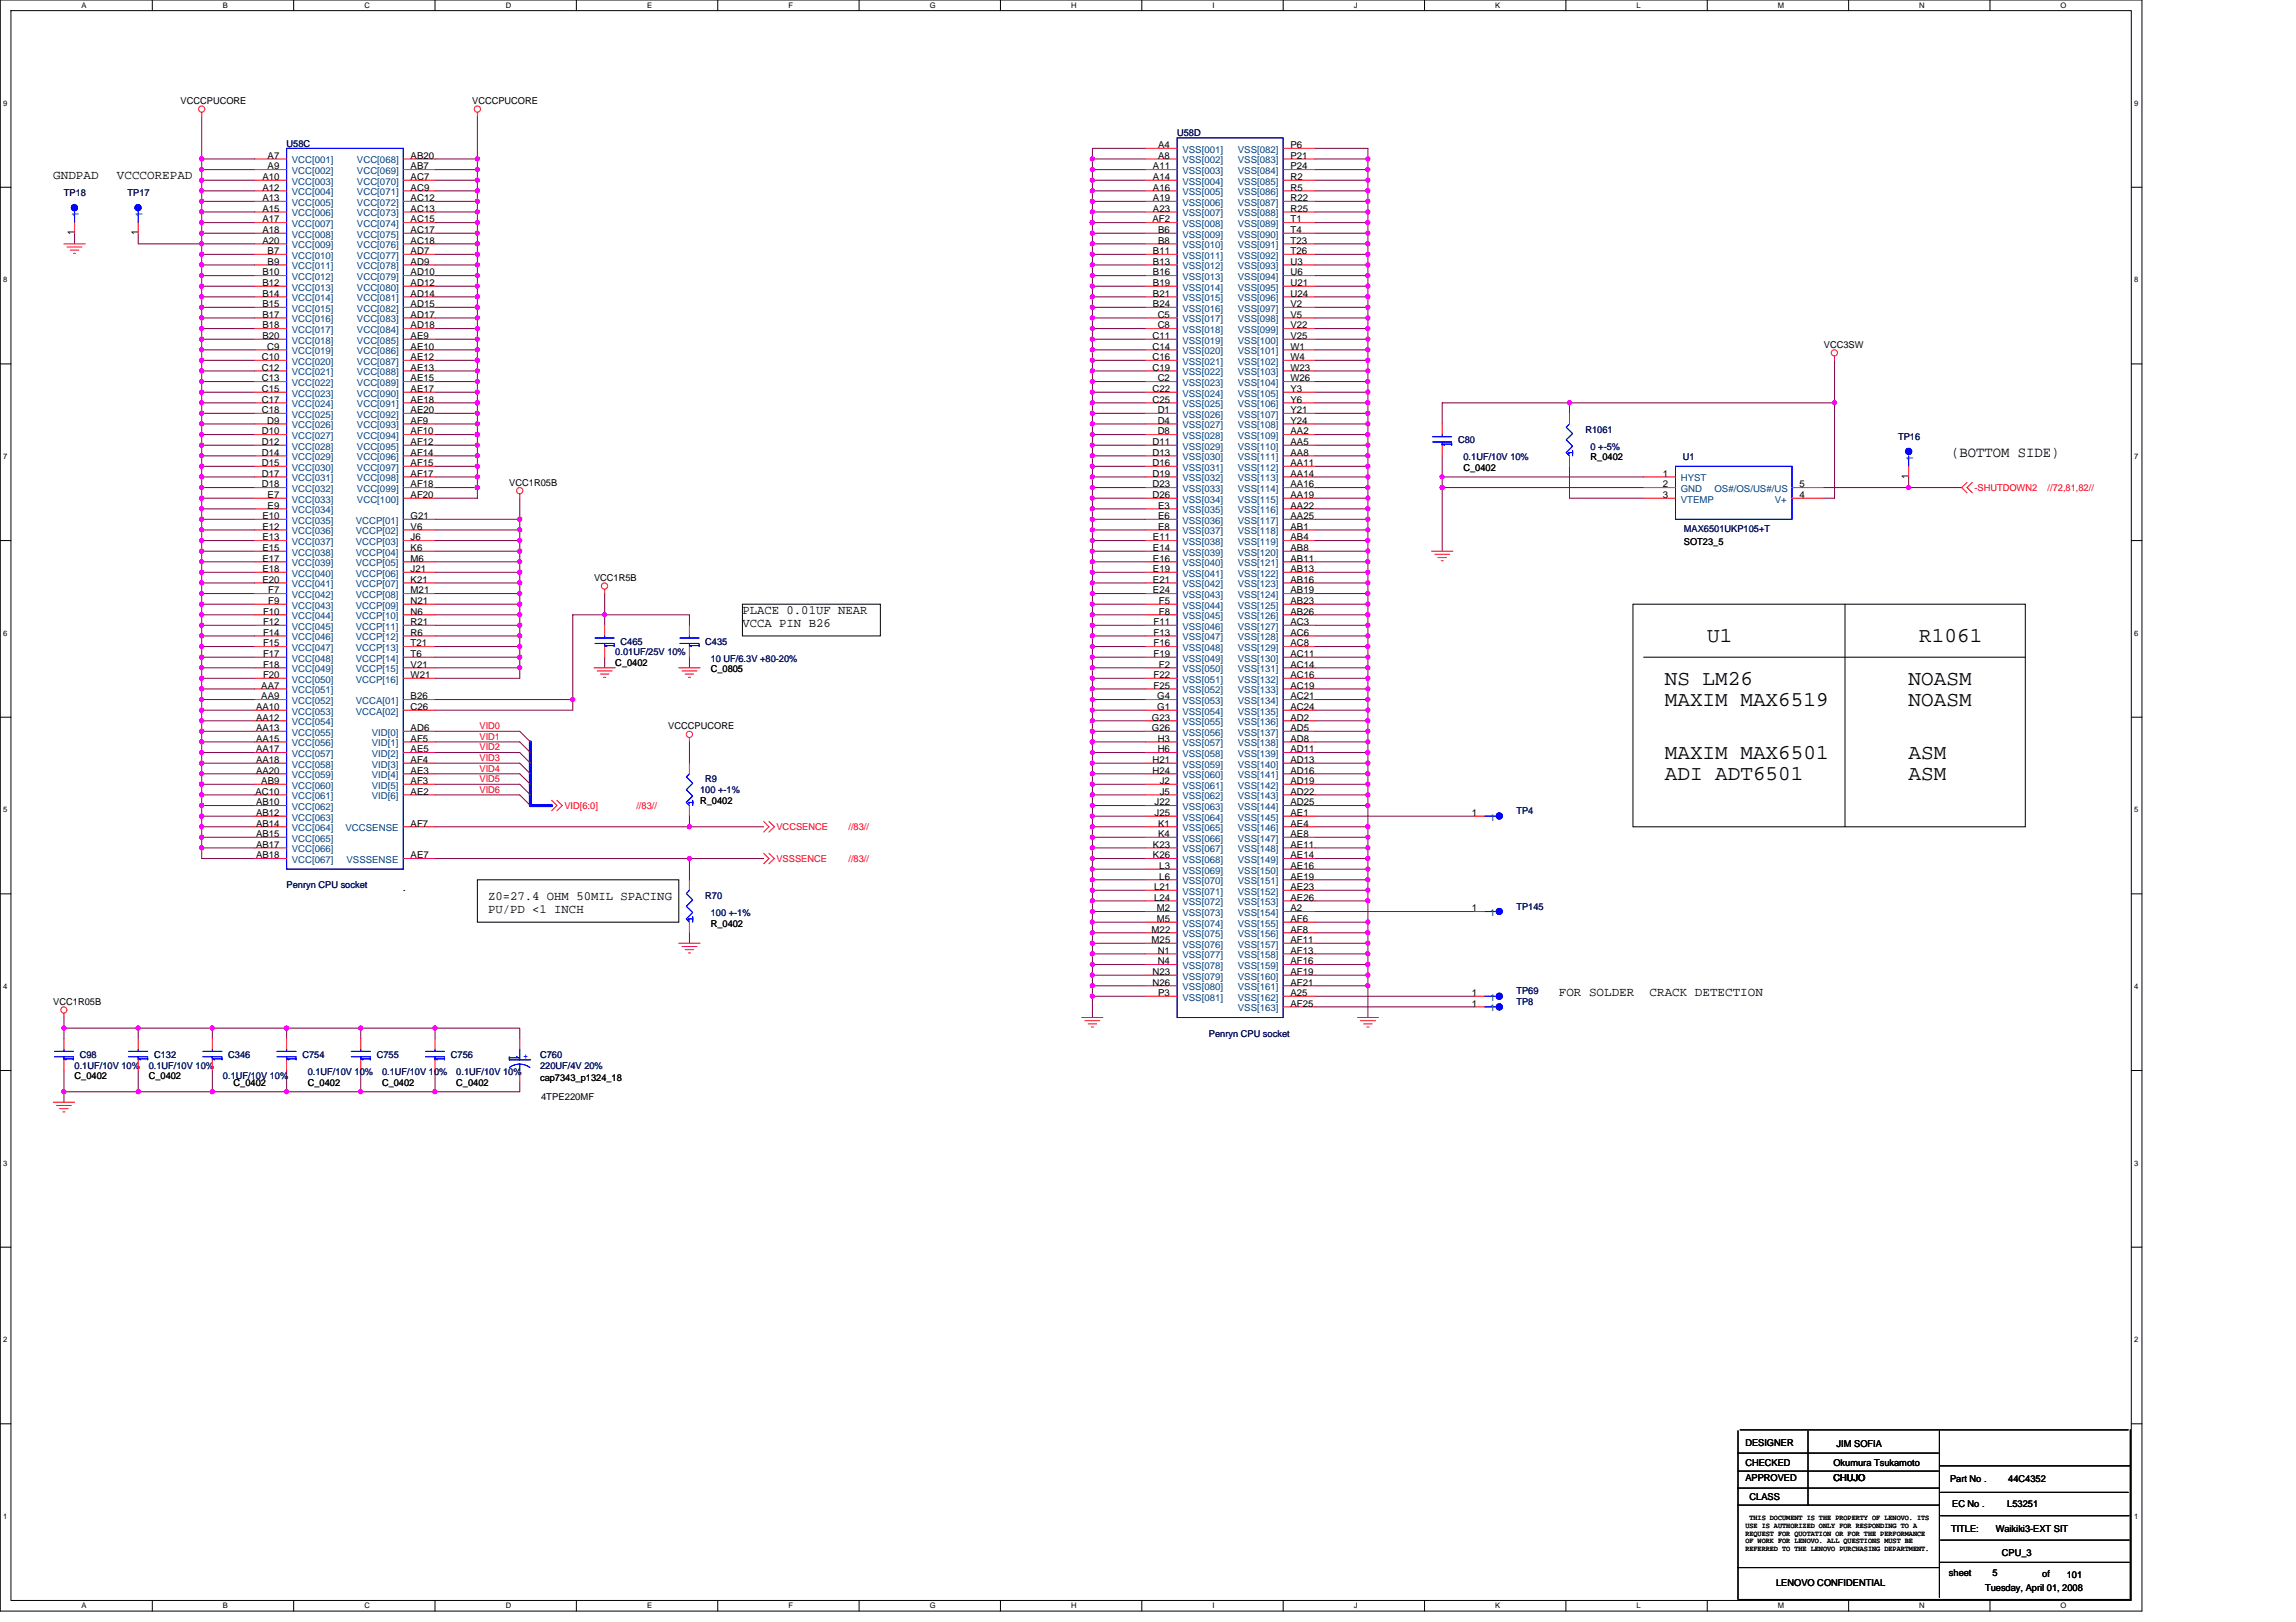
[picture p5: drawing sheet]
<svg xmlns="http://www.w3.org/2000/svg" width="297mm" height="210mm" viewBox="0 0 297 210" stroke-linecap="round" stroke-linejoin="round" font-family="sans-serif">
<defs><g id="words">
<g font-size="2.7">
<text x="220.9" y="83.1">U1</text>
<text x="248.3" y="83.1">R1061</text>
<text x="215.4" y="88.6">NS LM26</text>
<text x="246.9" y="88.6">NOASM</text>
<text x="215.4" y="91.3">MAXIM MAX6519</text>
<text x="246.9" y="91.3">NOASM</text>
<text x="215.4" y="98.2">MAXIM MAX6501</text>
<text x="215.4" y="100.9">ADI ADT6501</text>
<text x="246.9" y="98.2">ASM</text>
<text x="246.9" y="100.9">ASM</text>
</g>
<text font-size="1.9" x="252.4" y="59.2">(BOTTOM SIDE)</text>
<g font-size="1.6">
<text x="6.9" y="23.2">GNDPAD</text>
<text x="15.1" y="23.2">VCCCOREPAD</text>
<text x="96.1" y="79.5">PLACE 0.01UF NEAR</text>
<text x="96.1" y="81.2">VCCA PIN B26</text>
<text x="63.1" y="116.5">Z0=27.4 OHM 50MIL SPACING</text>
<text x="63.1" y="118.2">PU/PD &lt;1 INCH</text>
<text x="201.7" y="128.8">FOR SOLDER</text>
<text x="213.4" y="128.8">CRACK DETECTION</text>
</g>
<g font-size="1.2">
<text x="23.4" y="13.5">VCCCPUCORE</text>
<text x="61.1" y="13.5">VCCCPUCORE</text>
<text x="33.9" y="23.3">A10</text>
<text x="34.6" y="20.6">A7</text>
<text x="34.6" y="21.9">A9</text>
<text x="53.1" y="20.6">AB20</text>
<text x="53.1" y="21.9">AB7</text>
<text x="53.1" y="23.3">AC7</text>
<text x="149.2" y="21.9">A11</text>
<text x="149.2" y="23.3">A14</text>
<text x="149.8" y="20.6">A8</text>
<text x="149.8" y="19.2">A4</text>
<text x="167" y="19.2">P6</text>
<text x="167" y="20.6">P21</text>
<text x="167" y="21.9">P24</text>
<text x="167" y="23.3">R2</text>
<text x="33.9" y="24.7">A12</text>
<text x="33.9" y="26">A13</text>
<text x="33.9" y="27.4">A15</text>
<text x="33.9" y="28.8">A17</text>
<text x="53.1" y="24.7">AC9</text>
<text x="53.1" y="26">AC12</text>
<text x="53.1" y="27.4">AC13</text>
<text x="53.1" y="28.8">AC15</text>
<text x="149.1" y="28.8">AF2</text>
<text x="149.2" y="24.7">A16</text>
<text x="149.2" y="26">A19</text>
<text x="149.2" y="27.4">A23</text>
<text x="167" y="24.7">R5</text>
<text x="167" y="26">R22</text>
<text x="167" y="27.4">R25</text>
<text x="167" y="28.8">T1</text>
<text x="9.6" y="30.5" transform="rotate(-90 9.6 30.5)">1</text>
<text x="17.9" y="30.5" transform="rotate(-90 17.9 30.5)">1</text>
<text x="33.9" y="30.2">A18</text>
<text x="33.9" y="31.5">A20</text>
<text x="33.9" y="35.6">B10</text>
<text x="34.6" y="32.9">B7</text>
<text x="34.6" y="34.3">B9</text>
<text x="53.1" y="30.2">AC17</text>
<text x="53.1" y="31.5">AC18</text>
<text x="53.1" y="32.9">AD7</text>
<text x="53.1" y="34.3">AD9</text>
<text x="53.1" y="35.6">AD10</text>
<text x="149.2" y="32.9">B11</text>
<text x="149.2" y="34.3">B13</text>
<text x="149.2" y="35.6">B16</text>
<text x="149.8" y="30.2">B6</text>
<text x="149.8" y="31.5">B8</text>
<text x="167" y="30.2">T4</text>
<text x="167" y="31.5">T23</text>
<text x="167" y="32.9">T26</text>
<text x="167" y="34.3">U3</text>
<text x="167" y="35.6">U6</text>
<text x="33.9" y="37">B12</text>
<text x="33.9" y="38.4">B14</text>
<text x="33.9" y="39.8">B15</text>
<text x="33.9" y="41.1">B17</text>
<text x="53.1" y="37">AD12</text>
<text x="53.1" y="38.4">AD14</text>
<text x="53.1" y="39.8">AD15</text>
<text x="53.1" y="41.1">AD17</text>
<text x="149.2" y="37">B19</text>
<text x="149.2" y="38.4">B21</text>
<text x="149.2" y="39.8">B24</text>
<text x="149.8" y="41.1">C5</text>
<text x="167" y="37">U21</text>
<text x="167" y="38.4">U24</text>
<text x="167" y="39.8">V2</text>
<text x="167" y="41.1">V5</text>
<text x="33.9" y="46.6">C10</text>
<text x="33.9" y="48">C12</text>
<text x="33.9" y="42.5">B18</text>
<text x="33.9" y="43.9">B20</text>
<text x="34.6" y="45.3">C9</text>
<text x="53.1" y="42.5">AD18</text>
<text x="53.1" y="43.9">AE9</text>
<text x="53.1" y="45.3">AE10</text>
<text x="53.1" y="46.6">AE12</text>
<text x="53.1" y="48">AE13</text>
<text x="149.1" y="43.9">C11</text>
<text x="149.1" y="45.3">C14</text>
<text x="149.1" y="46.6">C16</text>
<text x="149.1" y="48">C19</text>
<text x="149.8" y="42.5">C8</text>
<text x="167" y="42.5">V22</text>
<text x="167" y="43.9">V25</text>
<text x="167" y="45.3">W1</text>
<text x="167" y="46.6">W4</text>
<text x="167" y="48">W23</text>
<text x="236" y="45">VCC3SW</text>
<text x="33.9" y="49.4">C13</text>
<text x="33.9" y="50.7">C15</text>
<text x="33.9" y="52.1">C17</text>
<text x="33.9" y="53.5">C18</text>
<text x="53.1" y="49.4">AE15</text>
<text x="53.1" y="50.7">AE17</text>
<text x="53.1" y="52.1">AE18</text>
<text x="53.1" y="53.5">AE20</text>
<text x="149.1" y="50.7">C22</text>
<text x="149.1" y="52.1">C25</text>
<text x="149.8" y="49.4">C2</text>
<text x="149.8" y="53.5">D1</text>
<text x="167" y="49.4">W26</text>
<text x="167" y="50.7">Y3</text>
<text x="167" y="53.5">Y21</text>
<text x="167" y="52.1">Y6</text>
<text x="33.9" y="56.2">D10</text>
<text x="33.9" y="57.6">D12</text>
<text x="33.9" y="59">D14</text>
<text x="34.6" y="54.8">D9</text>
<text x="53.1" y="54.8">AF9</text>
<text x="53.1" y="56.2">AF10</text>
<text x="53.1" y="57.6">AF12</text>
<text x="53.1" y="59">AF14</text>
<text x="149.1" y="57.6">D11</text>
<text x="149.1" y="59">D13</text>
<text x="149.8" y="54.8">D4</text>
<text x="149.8" y="56.2">D8</text>
<text x="167" y="54.8">Y24</text>
<text x="167" y="56.2">AA2</text>
<text x="167" y="57.6">AA5</text>
<text x="167" y="59">AA8</text>
<text x="205.8" y="59.6">R_0402</text>
<text x="33.9" y="60.3">D15</text>
<text x="33.9" y="61.7">D17</text>
<text x="33.9" y="63.1">D18</text>
<text x="34.6" y="64.5">E7</text>
<text x="34.6" y="65.8">E9</text>
<text x="53.1" y="60.3">AF15</text>
<text x="53.1" y="61.7">AF17</text>
<text x="53.1" y="63.1">AF18</text>
<text x="53.1" y="64.5">AF20</text>
<text x="65.9" y="62.8">VCC1R05B</text>
<text x="149.1" y="60.3">D16</text>
<text x="149.1" y="61.7">D19</text>
<text x="149.1" y="63.1">D23</text>
<text x="149.1" y="64.5">D26</text>
<text x="149.8" y="65.8">E3</text>
<text x="167" y="60.3">AA11</text>
<text x="167" y="61.7">AA14</text>
<text x="167" y="63.1">AA16</text>
<text x="167" y="64.5">AA19</text>
<text x="167" y="65.8">AA22</text>
<text x="189.3" y="60.9">C_0402</text>
<text x="215.1" y="61.7">1</text>
<text x="215.1" y="63.1">2</text>
<text x="215.1" y="64.5">3</text>
<text x="232.8" y="63.1">5</text>
<text x="232.8" y="64.5">4</text>
<text x="246.9" y="62" transform="rotate(-90 246.9 62)">1</text>
<text x="33.9" y="67.2">E10</text>
<text x="33.9" y="68.6">E12</text>
<text x="33.9" y="69.9">E13</text>
<text x="33.9" y="71.3">E15</text>
<text x="53.1" y="69.9">J6</text>
<text x="53.1" y="71.3">K6</text>
<text x="53.1" y="67.2">G21</text>
<text x="53.1" y="68.6">V6</text>
<text x="149.2" y="69.9">E11</text>
<text x="149.2" y="71.3">E14</text>
<text x="149.8" y="67.2">E6</text>
<text x="149.8" y="68.6">E8</text>
<text x="167" y="67.2">AA25</text>
<text x="167" y="68.6">AB1</text>
<text x="167" y="69.9">AB4</text>
<text x="167" y="71.3">AB8</text>
<text x="217.8" y="70.5">SOT23_5</text>
<text x="33.9" y="72.7">E17</text>
<text x="33.9" y="74">E18</text>
<text x="33.9" y="75.4">E20</text>
<text x="34.7" y="76.8">F7</text>
<text x="53.1" y="72.7">M6</text>
<text x="53.1" y="74">J21</text>
<text x="53.1" y="75.4">K21</text>
<text x="53.1" y="76.8">M21</text>
<text x="76.9" y="75.2">VCC1R5B</text>
<text x="149.2" y="72.7">E16</text>
<text x="149.2" y="74">E19</text>
<text x="149.2" y="75.4">E21</text>
<text x="149.2" y="76.8">E24</text>
<text x="167" y="72.7">AB11</text>
<text x="167" y="74">AB13</text>
<text x="167" y="75.4">AB16</text>
<text x="167" y="76.8">AB19</text>
<text x="34" y="79.5">F10</text>
<text x="34" y="80.9">F12</text>
<text x="34" y="82.3">F14</text>
<text x="34" y="83.7">F15</text>
<text x="34.7" y="78.2">F9</text>
<text x="53.1" y="78.2">N21</text>
<text x="53.1" y="79.5">N6</text>
<text x="53.1" y="80.9">R21</text>
<text x="53.1" y="82.3">R6</text>
<text x="53.1" y="83.7">T21</text>
<text x="149.2" y="80.9">F11</text>
<text x="149.2" y="82.3">F13</text>
<text x="149.2" y="83.7">F16</text>
<text x="149.9" y="78.2">F5</text>
<text x="149.9" y="79.5">F8</text>
<text x="167" y="78.2">AB23</text>
<text x="167" y="79.5">AB26</text>
<text x="167" y="80.9">AC3</text>
<text x="167" y="82.3">AC6</text>
<text x="167" y="83.7">AC8</text>
<text x="33.8" y="89.1">AA7</text>
<text x="34" y="85">F17</text>
<text x="34" y="86.4">F18</text>
<text x="34" y="87.8">F20</text>
<text x="53.1" y="85">T6</text>
<text x="53.1" y="86.4">V21</text>
<text x="53.1" y="87.8">W21</text>
<text x="79.6" y="86.2">C_0402</text>
<text x="91.9" y="87">C_0805</text>
<text x="149.2" y="85">F19</text>
<text x="149.2" y="87.8">F22</text>
<text x="149.2" y="89.1">F25</text>
<text x="149.9" y="86.4">F2</text>
<text x="167" y="85">AC11</text>
<text x="167" y="86.4">AC14</text>
<text x="167" y="87.8">AC16</text>
<text x="167" y="89.1">AC19</text>
<text x="33.1" y="91.9">AA10</text>
<text x="33.1" y="93.3">AA12</text>
<text x="33.1" y="94.6">AA13</text>
<text x="33.1" y="96">AA15</text>
<text x="33.8" y="90.5">AA9</text>
<text x="53.1" y="94.6">AD6</text>
<text x="53.1" y="96">AF5</text>
<text x="53.1" y="90.5">B26</text>
<text x="53.1" y="91.9">C26</text>
<text x="86.5" y="94.4">VCCCPUCORE</text>
<text x="149" y="93.3">G23</text>
<text x="149" y="94.6">G26</text>
<text x="149.7" y="90.5">G4</text>
<text x="149.7" y="91.9">G1</text>
<text x="149.8" y="96">H3</text>
<text x="167" y="90.5">AC21</text>
<text x="167" y="91.9">AC24</text>
<text x="167" y="93.3">AD2</text>
<text x="167" y="94.6">AD5</text>
<text x="167" y="96">AD8</text>
<text x="33.1" y="97.4">AA17</text>
<text x="33.1" y="98.7">AA18</text>
<text x="33.1" y="100.1">AA20</text>
<text x="33.8" y="101.5">AB9</text>
<text x="53.1" y="97.4">AE5</text>
<text x="53.1" y="98.7">AF4</text>
<text x="53.1" y="100.1">AE3</text>
<text x="53.1" y="101.5">AF3</text>
<text x="149.1" y="98.7">H21</text>
<text x="149.1" y="100.1">H24</text>
<text x="149.8" y="97.4">H6</text>
<text x="150" y="101.5">J2</text>
<text x="167" y="97.4">AD11</text>
<text x="167" y="98.7">AD13</text>
<text x="167" y="100.1">AD16</text>
<text x="167" y="101.5">AD19</text>
<text x="33.1" y="102.8">AC10</text>
<text x="33.1" y="104.2">AB10</text>
<text x="33.1" y="105.6">AB12</text>
<text x="33.1" y="107">AB14</text>
<text x="53.1" y="102.8">AE2</text>
<text x="53.1" y="107">AF7</text>
<text x="90.6" y="104">R_0402</text>
<text x="149.4" y="104.2">J22</text>
<text x="149.4" y="105.6">J25</text>
<text x="149.8" y="107">K1</text>
<text x="150" y="102.8">J5</text>
<text x="167" y="102.8">AD22</text>
<text x="167" y="104.2">AD25</text>
<text x="167" y="105.6">AE1</text>
<text x="167" y="107">AE4</text>
<text x="190.4" y="105.6">1</text>
<text x="33.1" y="108.3">AB15</text>
<text x="33.1" y="109.7">AB17</text>
<text x="33.1" y="111.1">AB18</text>
<text x="53.1" y="111.1">AE7</text>
<text x="149.2" y="109.7">K23</text>
<text x="149.2" y="111.1">K26</text>
<text x="149.8" y="108.3">K4</text>
<text x="150" y="112.5">L3</text>
<text x="150" y="113.8">L6</text>
<text x="167" y="109.7">AE11</text>
<text x="167" y="113.8">AE19</text>
<text x="167" y="111.1">AE14</text>
<text x="167" y="112.5">AE16</text>
<text x="167" y="108.3">AE8</text>
<text x="52.2" y="115.3">.</text>
<text x="91.9" y="119.9">R_0402</text>
<text x="149.3" y="115.2">L21</text>
<text x="149.3" y="116.6">L24</text>
<text x="149.7" y="117.9">M2</text>
<text x="149.7" y="119.3">M5</text>
<text x="167" y="119.3">AF6</text>
<text x="167" y="117.9">A2</text>
<text x="167" y="116.6">AE26</text>
<text x="167" y="115.2">AE23</text>
<text x="190.4" y="117.9">1</text>
<text x="149" y="120.7">M22</text>
<text x="149" y="122">M25</text>
<text x="149.8" y="123.4">N1</text>
<text x="149.8" y="124.8">N4</text>
<text x="167" y="124.8">AF16</text>
<text x="167" y="123.4">AF13</text>
<text x="167" y="122">AF11</text>
<text x="167" y="120.7">AF8</text>
<text x="6.9" y="130">VCC1R05B</text>
<text x="149.1" y="126.2">N23</text>
<text x="149.1" y="127.6">N26</text>
<text x="149.8" y="128.9">P3</text>
<text x="167" y="128.9">A25</text>
<text x="167" y="127.6">AF21</text>
<text x="167" y="126.2">AF19</text>
<text x="167" y="130.3">AF25</text>
<text x="190.4" y="130.3">1</text>
<text x="190.4" y="128.9">1</text>
<text x="9.6" y="139.7">C_0402</text>
<text x="19.2" y="139.7">C_0402</text>
<text x="30.2" y="140.5">C_0402</text>
<text x="39.8" y="140.5">C_0402</text>
<text x="49.4" y="140.5">C_0402</text>
<text x="59" y="140.5">C_0402</text>
<text x="69.9" y="139.9">cap7343_p1324_18</text>
<text x="70" y="142.4">4TPE220MF</text>
<text x="225.8" y="187.1">DESIGNER</text>
<text x="225.8" y="189.7">CHECKED</text>
<text x="225.8" y="191.6">APPROVED</text>
<text x="237.2" y="191.6">CHUJO</text>
<text x="237.2" y="189.7">Okumura Tsukamoto</text>
<text x="237.6" y="187.3">JIM SOFIA</text>
<text x="252.3" y="191.8">Part No .</text>
<text x="259.8" y="191.8">44C4352</text>
<text x="226.4" y="194.1">CLASS</text>
<text x="252.6" y="195.1">EC No .</text>
<text x="259.7" y="195.1">L53251</text>
<text x="252.1" y="204">sheet</text>
<text x="252.4" y="198.2">TITLE:</text>
<text x="257.8" y="204">5</text>
<text x="258.2" y="198.2">Waikiki3-EXT SIT</text>
<text x="259" y="201.4">CPU_3</text>
<text x="229.8" y="205.2">LENOVO CONFIDENTIAL</text>
<text x="256.8" y="205.9">Tuesday, April 01, 2008</text>
<text x="264.2" y="204.1">of</text>
<text x="267.4" y="204.3">101</text>
</g>
<g font-size="1.2" fill="#000080">
<text x="152.3" y="17.6">U58D</text>
<text x="37.1" y="19">U58C</text>
<text x="8.3" y="25.4">TP18</text>
<text x="16.5" y="25.4">TP17</text>
<text x="188.6" y="57.4">C80</text>
<text x="189.3" y="59.6">0.1UF/10V 10%</text>
<text x="205.1" y="56">R1061</text>
<text x="205.8" y="58.2">0 +-5%</text>
<text x="217.7" y="59.6">U1</text>
<text x="245.6" y="57">TP16</text>
<text x="217.8" y="68.9">MAX6501UKP105+T</text>
<text x="80.3" y="83.4">C465</text>
<text x="91.2" y="83.4">C435</text>
<text x="79.6" y="84.8">0.01UF/25V 10%</text>
<text x="91.9" y="85.6">10 UF/6.3V +80-20%</text>
<text x="91.2" y="101.3">R9</text>
<text x="90.6" y="102.6">100 +-1%</text>
<text x="196.2" y="105.4">TP4</text>
<text x="37.1" y="115">Penryn CPU socket</text>
<text x="91.2" y="116.3">R70</text>
<text x="91.9" y="118.5">100 +-1%</text>
<text x="196.2" y="117.7">TP145</text>
<text x="196.2" y="130">TP8</text>
<text x="196.2" y="128.7">TP69</text>
<text x="10.3" y="136.9">C98</text>
<text x="19.9" y="136.9">C132</text>
<text x="29.5" y="136.9">C346</text>
<text x="39.1" y="136.9">C754</text>
<text x="48.7" y="136.9">C755</text>
<text x="58.3" y="136.9">C756</text>
<text x="69.9" y="136.9">C760</text>
<text x="156.4" y="134.2">Penryn CPU socket</text>
<text x="9.6" y="138.3">0.1UF/10V 10%</text>
<text x="19.2" y="138.3">0.1UF/10V 10%</text>
<text x="28.8" y="139.7">0.1UF/10V 10%</text>
<text x="39.8" y="139.1">0.1UF/10V 10%</text>
<text x="49.4" y="139.1">0.1UF/10V 10%</text>
<text x="59" y="139.1">0.1UF/10V 10%</text>
<text x="69.9" y="138.3">220UF/4V 20%</text>
</g>
<g font-size="1.2" fill="#004080">
<text x="37.8" y="21.1">VCC[001]</text>
<text x="37.8" y="22.5">VCC[002]</text>
<text x="37.8" y="23.9">VCC[003]</text>
<text x="46.2" y="21.1">VCC[068]</text>
<text x="46.2" y="22.5">VCC[069]</text>
<text x="46.2" y="23.9">VCC[070]</text>
<text x="153" y="21.1">VSS[002]</text>
<text x="153" y="22.5">VSS[003]</text>
<text x="153" y="23.9">VSS[004]</text>
<text x="153" y="19.8">VSS[001]</text>
<text x="160.1" y="19.8">VSS[082]</text>
<text x="160.1" y="21.1">VSS[083]</text>
<text x="160.1" y="22.5">VSS[084]</text>
<text x="160.1" y="23.9">VSS[085]</text>
<text x="10.2" y="28.1" transform="rotate(-90 10.2 28.1)">1</text>
<text x="18.5" y="28.1" transform="rotate(-90 18.5 28.1)">1</text>
<text x="37.8" y="25.3">VCC[004]</text>
<text x="37.8" y="26.6">VCC[005]</text>
<text x="37.8" y="28">VCC[006]</text>
<text x="37.8" y="29.4">VCC[007]</text>
<text x="46.2" y="25.3">VCC[071]</text>
<text x="46.2" y="26.6">VCC[072]</text>
<text x="46.2" y="28">VCC[073]</text>
<text x="46.2" y="29.4">VCC[074]</text>
<text x="153" y="25.3">VSS[005]</text>
<text x="153" y="26.6">VSS[006]</text>
<text x="153" y="28">VSS[007]</text>
<text x="153" y="29.4">VSS[008]</text>
<text x="160.1" y="25.3">VSS[086]</text>
<text x="160.1" y="26.6">VSS[087]</text>
<text x="160.1" y="28">VSS[088]</text>
<text x="160.1" y="29.4">VSS[089]</text>
<text x="37.8" y="30.8">VCC[008]</text>
<text x="37.8" y="32.1">VCC[009]</text>
<text x="37.8" y="33.5">VCC[010]</text>
<text x="37.8" y="34.9">VCC[011]</text>
<text x="46.2" y="30.8">VCC[075]</text>
<text x="46.2" y="32.1">VCC[076]</text>
<text x="46.2" y="33.5">VCC[077]</text>
<text x="46.2" y="34.9">VCC[078]</text>
<text x="153" y="30.8">VSS[009]</text>
<text x="153" y="32.1">VSS[010]</text>
<text x="153" y="33.5">VSS[011]</text>
<text x="153" y="34.9">VSS[012]</text>
<text x="160.1" y="30.8">VSS[090]</text>
<text x="160.1" y="32.1">VSS[091]</text>
<text x="160.1" y="33.5">VSS[092]</text>
<text x="160.1" y="34.9">VSS[093]</text>
<text x="37.8" y="36.2">VCC[012]</text>
<text x="37.8" y="37.6">VCC[013]</text>
<text x="37.8" y="39">VCC[014]</text>
<text x="37.8" y="40.3">VCC[015]</text>
<text x="37.8" y="41.7">VCC[016]</text>
<text x="46.2" y="36.2">VCC[079]</text>
<text x="46.2" y="37.6">VCC[080]</text>
<text x="46.2" y="39">VCC[081]</text>
<text x="46.2" y="40.3">VCC[082]</text>
<text x="46.2" y="41.7">VCC[083]</text>
<text x="153" y="36.2">VSS[013]</text>
<text x="153" y="37.6">VSS[014]</text>
<text x="153" y="39">VSS[015]</text>
<text x="153" y="40.3">VSS[016]</text>
<text x="153" y="41.7">VSS[017]</text>
<text x="160.1" y="36.2">VSS[094]</text>
<text x="160.1" y="37.6">VSS[095]</text>
<text x="160.1" y="39">VSS[096]</text>
<text x="160.1" y="40.3">VSS[097]</text>
<text x="160.1" y="41.7">VSS[098]</text>
<text x="37.8" y="43.1">VCC[017]</text>
<text x="37.8" y="44.5">VCC[018]</text>
<text x="37.8" y="45.8">VCC[019]</text>
<text x="37.8" y="47.2">VCC[020]</text>
<text x="46.2" y="43.1">VCC[084]</text>
<text x="46.2" y="44.5">VCC[085]</text>
<text x="46.2" y="45.8">VCC[086]</text>
<text x="46.2" y="47.2">VCC[087]</text>
<text x="153" y="43.1">VSS[018]</text>
<text x="153" y="44.5">VSS[019]</text>
<text x="153" y="45.8">VSS[020]</text>
<text x="153" y="47.2">VSS[021]</text>
<text x="160.1" y="43.1">VSS[099]</text>
<text x="160.1" y="44.5">VSS[100]</text>
<text x="160.1" y="45.8">VSS[101]</text>
<text x="160.1" y="47.2">VSS[102]</text>
<text x="37.8" y="48.6">VCC[021]</text>
<text x="37.8" y="50">VCC[022]</text>
<text x="37.8" y="51.3">VCC[023]</text>
<text x="37.8" y="52.7">VCC[024]</text>
<text x="46.2" y="48.6">VCC[088]</text>
<text x="46.2" y="50">VCC[089]</text>
<text x="46.2" y="51.3">VCC[090]</text>
<text x="46.2" y="52.7">VCC[091]</text>
<text x="153" y="48.6">VSS[022]</text>
<text x="153" y="50">VSS[023]</text>
<text x="153" y="51.3">VSS[024]</text>
<text x="153" y="52.7">VSS[025]</text>
<text x="160.1" y="48.6">VSS[103]</text>
<text x="160.1" y="50">VSS[104]</text>
<text x="160.1" y="51.3">VSS[105]</text>
<text x="160.1" y="52.7">VSS[106]</text>
<text x="37.8" y="54.1">VCC[025]</text>
<text x="37.8" y="55.4">VCC[026]</text>
<text x="37.8" y="56.8">VCC[027]</text>
<text x="37.8" y="58.2">VCC[028]</text>
<text x="37.8" y="59.6">VCC[029]</text>
<text x="46.2" y="54.1">VCC[092]</text>
<text x="46.2" y="55.4">VCC[093]</text>
<text x="46.2" y="56.8">VCC[094]</text>
<text x="46.2" y="58.2">VCC[095]</text>
<text x="46.2" y="59.6">VCC[096]</text>
<text x="153" y="54.1">VSS[026]</text>
<text x="153" y="55.4">VSS[027]</text>
<text x="153" y="56.8">VSS[028]</text>
<text x="153" y="58.2">VSS[029]</text>
<text x="153" y="59.6">VSS[030]</text>
<text x="160.1" y="54.1">VSS[107]</text>
<text x="160.1" y="55.4">VSS[108]</text>
<text x="160.1" y="56.8">VSS[109]</text>
<text x="160.1" y="58.2">VSS[110]</text>
<text x="160.1" y="59.6">VSS[111]</text>
<text x="247.5" y="59.7" transform="rotate(-90 247.5 59.7)">1</text>
<text x="37.8" y="60.9">VCC[030]</text>
<text x="37.8" y="62.3">VCC[031]</text>
<text x="37.8" y="63.7">VCC[032]</text>
<text x="37.8" y="65">VCC[033]</text>
<text x="46.2" y="60.9">VCC[097]</text>
<text x="46.2" y="62.3">VCC[098]</text>
<text x="46.2" y="63.7">VCC[099]</text>
<text x="46.2" y="65">VCC[100]</text>
<text x="153" y="60.9">VSS[031]</text>
<text x="153" y="62.3">VSS[032]</text>
<text x="153" y="63.7">VSS[033]</text>
<text x="153" y="65">VSS[034]</text>
<text x="160.1" y="60.9">VSS[112]</text>
<text x="160.1" y="62.3">VSS[113]</text>
<text x="160.1" y="63.7">VSS[114]</text>
<text x="160.1" y="65">VSS[115]</text>
<text x="217.4" y="62.3">HYST</text>
<text x="217.4" y="63.7">GND</text>
<text x="217.4" y="65">VTEMP</text>
<text x="221.8" y="63.7">OS#/OS/US#/US</text>
<text x="229.6" y="65">V+</text>
<text x="37.8" y="66.4">VCC[034]</text>
<text x="37.8" y="67.8">VCC[035]</text>
<text x="37.8" y="69.2">VCC[036]</text>
<text x="37.8" y="70.5">VCC[037]</text>
<text x="37.8" y="71.9">VCC[038]</text>
<text x="46" y="70.5">VCCP[03]</text>
<text x="46" y="71.9">VCCP[04]</text>
<text x="46" y="67.8">VCCP[01]</text>
<text x="46" y="69.2">VCCP[02]</text>
<text x="153" y="66.4">VSS[035]</text>
<text x="153" y="67.8">VSS[036]</text>
<text x="153" y="69.2">VSS[037]</text>
<text x="153" y="70.5">VSS[038]</text>
<text x="153" y="71.9">VSS[039]</text>
<text x="160.1" y="66.4">VSS[116]</text>
<text x="160.1" y="67.8">VSS[117]</text>
<text x="160.1" y="69.2">VSS[118]</text>
<text x="160.1" y="70.5">VSS[119]</text>
<text x="160.1" y="71.9">VSS[120]</text>
<text x="37.8" y="73.3">VCC[039]</text>
<text x="37.8" y="74.6">VCC[040]</text>
<text x="37.8" y="76">VCC[041]</text>
<text x="37.8" y="77.4">VCC[042]</text>
<text x="46" y="73.3">VCCP[05]</text>
<text x="46" y="74.6">VCCP[06]</text>
<text x="46" y="76">VCCP[07]</text>
<text x="46" y="77.4">VCCP[08]</text>
<text x="153" y="73.3">VSS[040]</text>
<text x="153" y="74.6">VSS[041]</text>
<text x="153" y="76">VSS[042]</text>
<text x="153" y="77.4">VSS[043]</text>
<text x="160.1" y="73.3">VSS[121]</text>
<text x="160.1" y="74.6">VSS[122]</text>
<text x="160.1" y="76">VSS[123]</text>
<text x="160.1" y="77.4">VSS[124]</text>
<text x="37.8" y="78.8">VCC[043]</text>
<text x="37.8" y="80.1">VCC[044]</text>
<text x="37.8" y="81.5">VCC[045]</text>
<text x="37.8" y="82.9">VCC[046]</text>
<text x="46" y="78.8">VCCP[09]</text>
<text x="46" y="80.1">VCCP[10]</text>
<text x="46" y="81.5">VCCP[11]</text>
<text x="46" y="82.9">VCCP[12]</text>
<text x="153" y="78.8">VSS[044]</text>
<text x="153" y="80.1">VSS[045]</text>
<text x="153" y="81.5">VSS[046]</text>
<text x="153" y="82.9">VSS[047]</text>
<text x="160.1" y="78.8">VSS[125]</text>
<text x="160.1" y="80.1">VSS[126]</text>
<text x="160.1" y="81.5">VSS[127]</text>
<text x="160.1" y="82.9">VSS[128]</text>
<text x="37.8" y="84.2">VCC[047]</text>
<text x="37.8" y="85.6">VCC[048]</text>
<text x="37.8" y="87">VCC[049]</text>
<text x="37.8" y="88.3">VCC[050]</text>
<text x="37.8" y="89.7">VCC[051]</text>
<text x="46" y="84.2">VCCP[13]</text>
<text x="46" y="85.6">VCCP[14]</text>
<text x="46" y="87">VCCP[15]</text>
<text x="46" y="88.3">VCCP[16]</text>
<text x="153" y="84.2">VSS[048]</text>
<text x="153" y="85.6">VSS[049]</text>
<text x="153" y="87">VSS[050]</text>
<text x="153" y="88.3">VSS[051]</text>
<text x="153" y="89.7">VSS[052]</text>
<text x="160.1" y="84.2">VSS[129]</text>
<text x="160.1" y="85.6">VSS[130]</text>
<text x="160.1" y="87">VSS[131]</text>
<text x="160.1" y="88.3">VSS[132]</text>
<text x="160.1" y="89.7">VSS[133]</text>
<text x="37.8" y="91.1">VCC[052]</text>
<text x="37.8" y="92.5">VCC[053]</text>
<text x="37.8" y="93.9">VCC[054]</text>
<text x="37.8" y="95.2">VCC[055]</text>
<text x="46" y="91.1">VCCA[01]</text>
<text x="46" y="92.5">VCCA[02]</text>
<text x="48.1" y="95.2">VID[0]</text>
<text x="153" y="91.1">VSS[053]</text>
<text x="153" y="92.5">VSS[054]</text>
<text x="153" y="93.9">VSS[055]</text>
<text x="153" y="95.2">VSS[056]</text>
<text x="160.1" y="91.1">VSS[134]</text>
<text x="160.1" y="92.5">VSS[135]</text>
<text x="160.1" y="93.9">VSS[136]</text>
<text x="160.1" y="95.2">VSS[137]</text>
<text x="37.8" y="96.6">VCC[056]</text>
<text x="37.8" y="98">VCC[057]</text>
<text x="37.8" y="99.3">VCC[058]</text>
<text x="37.8" y="100.7">VCC[059]</text>
<text x="48.1" y="96.6">VID[1]</text>
<text x="48.1" y="98">VID[2]</text>
<text x="48.1" y="99.3">VID[3]</text>
<text x="48.1" y="100.7">VID[4]</text>
<text x="153" y="96.6">VSS[057]</text>
<text x="153" y="98">VSS[058]</text>
<text x="153" y="99.3">VSS[059]</text>
<text x="153" y="100.7">VSS[060]</text>
<text x="160.1" y="96.6">VSS[138]</text>
<text x="160.1" y="98">VSS[139]</text>
<text x="160.1" y="99.3">VSS[140]</text>
<text x="160.1" y="100.7">VSS[141]</text>
<text x="37.8" y="102.1">VCC[060]</text>
<text x="37.8" y="103.4">VCC[061]</text>
<text x="37.8" y="104.8">VCC[062]</text>
<text x="37.8" y="106.2">VCC[063]</text>
<text x="37.8" y="107.6">VCC[064]</text>
<text x="44.7" y="107.6">VCCSENSE</text>
<text x="48.1" y="102.1">VID[5]</text>
<text x="48.1" y="103.4">VID[6]</text>
<text x="153" y="102.1">VSS[061]</text>
<text x="153" y="103.4">VSS[062]</text>
<text x="153" y="104.8">VSS[063]</text>
<text x="153" y="106.2">VSS[064]</text>
<text x="153" y="107.6">VSS[065]</text>
<text x="160.1" y="102.1">VSS[142]</text>
<text x="160.1" y="103.4">VSS[143]</text>
<text x="160.1" y="104.8">VSS[144]</text>
<text x="160.1" y="106.2">VSS[145]</text>
<text x="160.1" y="107.6">VSS[146]</text>
<text x="192.7" y="106.2">1</text>
<text x="37.8" y="108.9">VCC[065]</text>
<text x="37.8" y="110.3">VCC[066]</text>
<text x="37.8" y="111.7">VCC[067]</text>
<text x="44.8" y="111.7">VSSSENSE</text>
<text x="153" y="108.9">VSS[066]</text>
<text x="153" y="110.3">VSS[067]</text>
<text x="153" y="111.7">VSS[068]</text>
<text x="153" y="113.1">VSS[069]</text>
<text x="160.1" y="110.3">VSS[148]</text>
<text x="160.1" y="111.7">VSS[149]</text>
<text x="160.1" y="113.1">VSS[150]</text>
<text x="160.1" y="108.9">VSS[147]</text>
<text x="153" y="114.4">VSS[070]</text>
<text x="153" y="115.8">VSS[071]</text>
<text x="153" y="117.2">VSS[072]</text>
<text x="153" y="118.5">VSS[073]</text>
<text x="153" y="119.9">VSS[074]</text>
<text x="160.1" y="119.9">VSS[155]</text>
<text x="160.1" y="118.5">VSS[154]</text>
<text x="160.1" y="117.2">VSS[153]</text>
<text x="160.1" y="115.8">VSS[152]</text>
<text x="160.1" y="114.4">VSS[151]</text>
<text x="192.7" y="118.5">1</text>
<text x="153" y="121.3">VSS[075]</text>
<text x="153" y="122.6">VSS[076]</text>
<text x="153" y="124">VSS[077]</text>
<text x="153" y="125.4">VSS[078]</text>
<text x="160.1" y="125.4">VSS[159]</text>
<text x="160.1" y="124">VSS[158]</text>
<text x="160.1" y="122.6">VSS[157]</text>
<text x="160.1" y="121.3">VSS[156]</text>
<text x="153" y="126.8">VSS[079]</text>
<text x="153" y="128.1">VSS[080]</text>
<text x="153" y="129.5">VSS[081]</text>
<text x="160.1" y="129.5">VSS[162]</text>
<text x="160.1" y="128.1">VSS[161]</text>
<text x="160.1" y="126.8">VSS[160]</text>
<text x="160.1" y="130.9">VSS[163]</text>
<text x="192.7" y="130.9">1</text>
<text x="192.7" y="129.5">1</text>
</g>
<g font-size="1.2" fill="#f00">
<text x="255.4" y="63.5">-SHUTDOWN2</text>
<text x="264.9" y="63.5">//72,81,82//</text>
<text x="62" y="94.4">VID0</text>
<text x="62" y="95.7">VID1</text>
<text x="62" y="97.1">VID2</text>
<text x="62" y="99.9">VID4</text>
<text x="62" y="98.5">VID3</text>
<text x="62" y="101.2">VID5</text>
<text x="62" y="102.6">VID6</text>
<text x="73" y="104.7">VID[6:0]</text>
<text x="82.3" y="104.7">//83//</text>
<text x="100.5" y="107.4">VCCSENCE</text>
<text x="109.8" y="107.4">//83//</text>
<text x="100.5" y="111.5">VSSSENCE</text>
<text x="109.8" y="111.5">//83//</text>
</g>
<text font-size="1.2" fill="#00f" x="67.7" y="137">+</text>
<g font-size="1">
<text x="10.6" y="1">A</text>
<text x="28.8" y="1">B</text>
<text x="47.1" y="1">C</text>
<text x="65.4" y="1">D</text>
<text x="83.7" y="1">E</text>
<text x="102" y="1">F</text>
<text x="120.3" y="1">G</text>
<text x="138.6" y="1">H</text>
<text x="156.9" y="1">I</text>
<text x="175.2" y="1">J</text>
<text x="193.4" y="1">K</text>
<text x="211.7" y="1">L</text>
<text x="230" y="1">M</text>
<text x="248.3" y="1">N</text>
<text x="266.6" y="1">O</text>
<text x=".4" y="13.7">9</text>
<text x="276.1" y="13.7">9</text>
<text x=".4" y="36.6">8</text>
<text x="276.1" y="36.6">8</text>
<text x=".4" y="59.4">7</text>
<text x="276.1" y="59.4">7</text>
<text x=".4" y="82.3">6</text>
<text x="276.1" y="82.3">6</text>
<text x=".4" y="105.1">5</text>
<text x="276.1" y="105.1">5</text>
<text x=".4" y="128">4</text>
<text x="276.1" y="128">4</text>
<text x=".4" y="150.9">3</text>
<text x="276.1" y="150.9">3</text>
<text x=".4" y="173.7">2</text>
<text x="276.1" y="173.7">2</text>
<text x=".4" y="196.6">1</text>
<text x="225.8" y="197.7">USE IS AUTHORIZED ONLY FOR RESPONDING TO A</text>
<text x="226.3" y="196.7">THIS DOCUMENT IS THE PROPERTY OF LENOVO. ITS</text>
<text x="276.1" y="196.6">1</text>
<text x="225.8" y="198.7">REQUEST FOR QUOTATION OR FOR THE PERFORMANCE</text>
<text x="225.8" y="199.7">OF WORK FOR LENOVO. ALL QUESTIONS MUST BE</text>
<text x="225.8" y="200.7">REFERRED TO THE LENOVO PURCHASING DEPARTMENT.</text>
<text x="10.6" y="208.2">A</text>
<text x="28.8" y="208.2">B</text>
<text x="47.1" y="208.2">C</text>
<text x="65.4" y="208.2">D</text>
<text x="83.7" y="208.2">E</text>
<text x="102" y="208.2">F</text>
<text x="120.3" y="208.2">G</text>
<text x="138.6" y="208.2">H</text>
<text x="156.9" y="208.2">I</text>
<text x="175.2" y="208.2">J</text>
<text x="193.4" y="208.2">K</text>
<text x="211.7" y="208.2">L</text>
<text x="230" y="208.2">M</text>
<text x="248.3" y="208.2">N</text>
<text x="266.6" y="208.2">O</text>
</g>
</g></defs>
<path d="M0 0h277.1v208.5h-277.1zM1.4 1.4h274.3v205.7h-274.3z" fill="none" stroke="#000" stroke-width=".13"/>
<g fill="#fff">
<path d="M10.6 .1h.6v1.1h-.6z"/>
<path d="M10.6 207.3h.6v1.1h-.6z"/>
</g>
<path d="M19.7 0v1.4M19.7 207.1v1.4" fill="none" stroke="#000" stroke-width=".13"/>
<g fill="#fff">
<path d="M28.8 .1h.7v1.1h-.7z"/>
<path d="M28.8 207.3h.7v1.1h-.7z"/>
</g>
<path d="M38 0v1.4M38 207.1v1.4" fill="none" stroke="#000" stroke-width=".13"/>
<g fill="#fff">
<path d="M47.1 .1h.7v1.1h-.7z"/>
<path d="M47.1 207.3h.7v1.1h-.7z"/>
</g>
<path d="M56.3 0v1.4M56.3 207.1v1.4" fill="none" stroke="#000" stroke-width=".13"/>
<g fill="#fff">
<path d="M65.4 .1h.7v1.1h-.7z"/>
<path d="M65.4 207.3h.7v1.1h-.7z"/>
</g>
<path d="M74.6 0v1.4M74.6 207.1v1.4" fill="none" stroke="#000" stroke-width=".13"/>
<g fill="#fff">
<path d="M83.7 .1h.7v1.1h-.7z"/>
<path d="M83.7 207.3h.7v1.1h-.7z"/>
</g>
<path d="M92.9 0v1.4M92.9 207.1v1.4" fill="none" stroke="#000" stroke-width=".13"/>
<g fill="#fff">
<path d="M102 .1h.6v1.1h-.6z"/>
<path d="M102 207.3h.6v1.1h-.6z"/>
</g>
<path d="M111.1 0v1.4M111.1 207.1v1.4" fill="none" stroke="#000" stroke-width=".13"/>
<g fill="#fff">
<path d="M120.3 .1h.7v1.1h-.7z"/>
<path d="M120.3 207.3h.7v1.1h-.7z"/>
</g>
<path d="M129.4 0v1.4M129.4 207.1v1.4" fill="none" stroke="#000" stroke-width=".13"/>
<g fill="#fff">
<path d="M138.6 .1h.7v1.1h-.7z"/>
<path d="M138.6 207.3h.7v1.1h-.7z"/>
</g>
<path d="M147.7 0v1.4M147.7 207.1v1.4" fill="none" stroke="#000" stroke-width=".13"/>
<g fill="#fff">
<path d="M156.9 .1h.2v1.1h-.2z"/>
<path d="M156.9 207.3h.2v1.1h-.2z"/>
</g>
<path d="M166 0v1.4M166 207.1v1.4" fill="none" stroke="#000" stroke-width=".13"/>
<g fill="#fff">
<path d="M175.2 .1h.4v1.1h-.4z"/>
<path d="M175.2 207.3h.4v1.1h-.4z"/>
</g>
<path d="M184.3 0v1.4M184.3 207.1v1.4" fill="none" stroke="#000" stroke-width=".13"/>
<g fill="#fff">
<path d="M193.4 .1h.7v1.1h-.7z"/>
<path d="M193.4 207.3h.7v1.1h-.7z"/>
</g>
<path d="M202.6 0v1.4M202.6 207.1v1.4" fill="none" stroke="#000" stroke-width=".13"/>
<g fill="#fff">
<path d="M211.7 .1h.6v1.1h-.6z"/>
<path d="M211.7 207.3h.6v1.1h-.6z"/>
</g>
<path d="M220.9 0v1.4M220.9 207.1v1.4" fill="none" stroke="#000" stroke-width=".13"/>
<g fill="#fff">
<path d="M230 .1h.8v1.1h-.8z"/>
<path d="M230 207.3h.8v1.1h-.8z"/>
</g>
<path d="M239.2 0v1.4M239.2 207.1v1.4" fill="none" stroke="#000" stroke-width=".13"/>
<g fill="#fff">
<path d="M248.3 .1h.7v1.1h-.7z"/>
<path d="M248.3 207.3h.7v1.1h-.7z"/>
</g>
<path d="M257.4 0v1.4M257.4 207.1v1.4" fill="none" stroke="#000" stroke-width=".13"/>
<g fill="#fff">
<path d="M266.6 .1h.8v1.1h-.8z"/>
<path d="M266.6 207.3h.8v1.1h-.8z"/>
<path d="M.4 12.8h.5v1.1h-.5z"/>
<path d="M276.1 12.8h.5v1.1h-.5z"/>
<path d="M.4 35.7h.5v1.1h-.5z"/>
<path d="M276.1 35.7h.5v1.1h-.5z"/>
</g>
<path d="M0 24.2h1.4M275.7 24.2h1.4" fill="none" stroke="#000" stroke-width=".13"/>
<g fill="#fff">
<path d="M.4 58.5h.5v1.1h-.5z"/>
<path d="M276.1 58.5h.5v1.1h-.5z"/>
</g>
<path d="M0 47.1h1.4M275.7 47.1h1.4" fill="none" stroke="#000" stroke-width=".13"/>
<g fill="#fff">
<path d="M.4 81.4h.5v1.1h-.5z"/>
<path d="M276.1 81.4h.5v1.1h-.5z"/>
</g>
<path d="M0 70h1.4M275.7 70h1.4" fill="none" stroke="#000" stroke-width=".13"/>
<g fill="#fff">
<path d="M.4 104.2h.5v1.1h-.5z"/>
<path d="M276.1 104.2h.5v1.1h-.5z"/>
</g>
<path d="M0 92.8h1.4M275.7 92.8h1.4" fill="none" stroke="#000" stroke-width=".13"/>
<g fill="#fff">
<path d="M.4 127.1h.5v1.1h-.5z"/>
<path d="M276.1 127.1h.5v1.1h-.5z"/>
</g>
<path d="M0 115.7h1.4M275.7 115.7h1.4" fill="none" stroke="#000" stroke-width=".13"/>
<g fill="#fff">
<path d="M.4 150h.5v1.1h-.5z"/>
<path d="M276.1 150h.5v1.1h-.5z"/>
</g>
<path d="M0 138.5h1.4M275.7 138.5h1.4" fill="none" stroke="#000" stroke-width=".13"/>
<g fill="#fff">
<path d="M.4 172.8h.5v1.1h-.5z"/>
<path d="M276.1 172.8h.5v1.1h-.5z"/>
</g>
<path d="M0 161.4h1.4M275.7 161.4h1.4" fill="none" stroke="#000" stroke-width=".13"/>
<g fill="#fff">
<path d="M.4 195.7h.5v1.1h-.5z"/>
<path d="M276.1 195.7h.5v1.1h-.5z"/>
</g>
<g fill="none" stroke="#000" stroke-width=".13">
<path d="M96.1 78.2h17.8v4.1h-17.8zM211.3 78.2h50.7v28.8h-50.7zM238.7 78.2v28.8M212.6 85h49.4M61.8 113.9h26v5.4h-26zM0 184.3h1.4M224.8 188h26M224.8 190.4h26M224.8 192.6h26.1M224.8 194.8h26.1M224.8 185.2v21.8M225.1 185h50.2"/>
<path d="M233.9 185.2v9.6M250.9 185.2v21.5M250.9 189.7h24.7M251.1 196.2h24.4M251.1 193.1h24.2M251.1 199.3h24.4M275.6 185v22M275.7 184.3h1.4M224.8 202.9h26.1M225 207h50.5M250.9 202.2h24.6"/>
</g>
<g fill="none" stroke="#800040" stroke-width=".13">
<path d="M26.1 15.1v96h6.9M61.8 15.1v49.4h-5.5M148.2 19.2h-6.9v112.5M170.1 19.2h6.9v112.5M9.6 30.2v1.4M17.9 30.2v1.4h15.1M26.1 28.8h6.9M26.1 35.7h6.9M26.1 21.9h6.9M26.1 20.6h6.9M26.1 34.3h6.9M26.1 26.1h6.9"/>
<path d="M26.1 37h6.9M26.1 23.3h6.9M26.1 32.9h6.9M26.1 24.7h6.9M26.1 30.2h6.9M26.1 27.4h6.9M26.1 38.4h6.9M26.1 39.8h6.9M56.3 28.8h5.5M56.3 35.7h5.5M56.3 21.9h5.5M56.3 20.6h5.5"/>
<path d="M56.3 34.3h5.5M56.3 26.1h5.5M56.3 37h5.5M56.3 23.3h5.5M56.3 31.6h5.5M56.3 32.9h5.5M56.3 24.7h5.5M56.3 30.2h5.5M56.3 27.4h5.5M56.3 38.4h5.5M56.3 39.8h5.5M141.3 28.8h6.9"/>
<path d="M141.3 35.7h6.9M141.3 21.9h6.9M141.3 20.6h6.9M141.3 34.3h6.9M141.3 26.1h6.9M141.3 37h6.9M141.3 23.3h6.9M141.3 31.6h6.9M141.3 32.9h6.9M141.3 24.7h6.9M141.3 30.2h6.9M141.3 27.4h6.9"/>
<path d="M141.3 38.4h6.9M141.3 39.8h6.9M170.1 28.8h6.9M170.1 35.7h6.9M170.1 21.9h6.9M170.1 20.6h6.9M170.1 34.3h6.9M170.1 26.1h6.9M170.1 37h6.9M170.1 23.3h6.9M170.1 31.6h6.9M170.1 32.9h6.9"/>
<path d="M170.1 24.7h6.9M170.1 30.2h6.9M170.1 27.4h6.9M170.1 38.4h6.9M170.1 39.8h6.9M26.1 52.1h6.9M26.1 41.1h6.9M26.1 43.9h6.9M26.1 42.5h6.9M26.1 46.6h6.9M26.1 45.3h6.9M26.1 49.4h6.9"/>
<path d="M26.1 50.8h6.9M26.1 53.5h6.9M26.1 48h6.9M26.1 54.9h6.9M26.1 59h6.9M26.1 56.2h6.9M26.1 57.6h6.9M56.3 52.1h5.5M56.3 41.1h5.5M56.3 43.9h5.5M56.3 42.5h5.5M56.3 46.6h5.5"/>
<path d="M56.3 45.3h5.5M56.3 49.4h5.5M56.3 50.8h5.5M56.3 53.5h5.5M56.3 48h5.5M56.3 54.9h5.5M56.3 59h5.5M56.3 56.2h5.5M56.3 57.6h5.5M141.3 52.1h6.9M141.3 41.1h6.9M141.3 43.9h6.9"/>
<path d="M141.3 42.5h6.9M141.3 46.6h6.9M141.3 45.3h6.9M141.3 49.4h6.9M141.3 50.8h6.9M141.3 53.5h6.9M141.3 48h6.9M141.3 54.9h6.9M141.3 59h6.9M141.3 56.2h6.9M141.3 57.6h6.9M170.1 52.1h6.9"/>
<path d="M170.1 41.1h6.9M170.1 43.9h6.9M170.1 42.5h6.9M170.1 46.6h6.9M170.1 45.3h6.9M170.1 49.4h6.9M170.1 50.8h6.9M170.1 53.5h6.9M170.1 48h6.9M170.1 54.9h6.9M170.1 59h6.9M170.1 56.2h6.9"/>
<path d="M170.1 57.6h6.9M186.6 59v12.3M203 52.1h-16.4v2.8M237.3 52.1h-34.3v1.4M237.3 46.6v17.9h-1.3M26.1 76.8h6.9M26.1 79.6h6.9M26.1 67.2h6.9M26.1 68.6h6.9M26.1 71.3h6.9M26.1 74.1h6.9M26.1 70h6.9"/>
<path d="M26.1 75.4h6.9M26.1 72.7h6.9M26.1 78.2h6.9M26.1 61.7h6.9M26.1 63.1h6.9M26.1 64.5h6.9M26.1 60.3h6.9M26.1 65.8h6.9M56.3 76.8h10.9M56.3 79.6h10.9M56.3 67.2h10.9M56.3 68.6h10.9"/>
<path d="M56.3 71.3h10.9M56.3 74.1h10.9M56.3 70h10.9M56.3 75.4h10.9M56.3 72.7h10.9M56.3 78.2h10.9M56.3 61.7h5.5M56.3 63.1h5.5M56.3 60.3h5.5M67.2 64.5v23.3h-10.9M78.2 76.8v4.1M141.3 76.8h6.9"/>
<path d="M141.3 79.6h6.9M141.3 67.2h6.9M141.3 68.6h6.9M141.3 71.3h6.9M141.3 74.1h6.9M141.3 70h6.9M141.3 75.4h6.9M141.3 72.7h6.9M141.3 78.2h6.9M141.3 61.7h6.9M141.3 63.1h6.9M141.3 64.5h6.9"/>
<path d="M141.3 60.3h6.9M141.3 65.8h6.9M170.1 76.8h6.9M170.1 79.6h6.9M170.1 67.2h6.9M170.1 68.6h6.9M170.1 71.3h6.9M170.1 74.1h6.9M170.1 70h6.9M170.1 75.4h6.9M170.1 72.7h6.9M170.1 78.2h6.9"/>
<path d="M170.1 61.7h6.9M170.1 63.1h6.9M170.1 64.5h6.9M170.1 60.3h6.9M170.1 65.8h6.9M186.6 61.7h26M186.6 63.1h26M203 60.3v4.2h9.6M236 63.1h17.8M246.9 61.7v1.4M26.1 80.9h6.9M26.1 97.4h6.9"/>
<path d="M26.1 94.6h6.9M26.1 82.3h6.9M26.1 98.8h6.9M26.1 96h6.9M26.1 86.4h6.9M26.1 87.8h6.9M26.1 83.7h6.9M26.1 85h6.9M26.1 91.9h6.9M26.1 90.5h6.9M26.1 89.2h6.9M26.1 93.3h6.9"/>
<path d="M56.3 80.9h10.9M56.3 97.4h10.9l1.4 1.4M56.3 94.6h10.9l1.4 1.4M56.3 82.3h10.9M56.3 98.8h10.9l1.4 1.3M56.3 96h10.9l1.4 1.4M56.3 86.4h10.9M56.3 83.7h10.9M56.3 85h10.9M56.3 90.5h17.8M78.2 85v1.4M89.2 80.9v-1.3h-15.1v12.3h-17.8"/>
<path d="M89.2 85v1.4M89.2 96v2.8M141.3 80.9h6.9M141.3 97.4h6.9M141.3 94.6h6.9M141.3 82.3h6.9M141.3 98.8h6.9M141.3 96h6.9M141.3 86.4h6.9M141.3 87.8h6.9M141.3 83.7h6.9M141.3 85h6.9"/>
<path d="M141.3 91.9h6.9M141.3 90.5h6.9M141.3 89.2h6.9M141.3 93.3h6.9M170.1 80.9h6.9M170.1 97.4h6.9M170.1 94.6h6.9M170.1 82.3h6.9M170.1 98.8h6.9M170.1 96h6.9M170.1 86.4h6.9M170.1 87.8h6.9"/>
<path d="M170.1 83.7h6.9M170.1 85h6.9M170.1 91.9h6.9M170.1 90.5h6.9M170.1 89.2h6.9M170.1 93.3h6.9M26.1 100.1h6.9M26.1 101.5h6.9M26.1 102.9h6.9M26.1 107h6.9M26.1 109.7h6.9M26.1 104.2h6.9"/>
<path d="M26.1 108.4h6.9M26.1 105.6h6.9M56.3 100.1h10.9l1.4 1.4M56.3 101.5h10.9l1.4 1.4M56.3 102.9h10.9l1.4 1.3M56.3 107h42.5M56.3 111.1h32.9M89.2 105.6v1.4M98.8 111.1h-9.6v2.8M141.3 100.1h6.9M141.3 101.5h6.9M141.3 102.9h6.9"/>
<path d="M141.3 107h6.9M141.3 111.1h6.9M141.3 118h6.9M141.3 113.9h6.9M141.3 119.3h6.9M141.3 109.7h6.9M141.3 104.2h6.9M141.3 116.6h6.9M141.3 115.2h6.9M141.3 112.5h6.9M141.3 108.4h6.9M141.3 105.6h6.9"/>
<path d="M170.1 100.1h6.9M170.1 101.5h6.9M170.1 102.9h6.9M170.1 107h6.9M170.1 111.1h6.9M170.1 118h20.6M170.1 113.9h6.9M170.1 119.3h6.9M170.1 109.7h6.9M170.1 104.2h6.9M170.1 116.6h6.9M170.1 115.2h6.9"/>
<path d="M170.1 112.5h6.9M170.1 108.4h6.9M170.1 105.6h20.6M8.3 133.1h9.6v1.3M8.3 131.7v2.7M8.3 138.5v4.1M17.9 133.1h9.6v1.3M17.9 138.5v2.8M27.5 133.1h9.6v1.3M27.5 138.5v2.8M37.1 133.1h9.6v1.3M37.1 138.5v2.8"/>
<path d="M46.7 133.1h9.6v1.3M46.7 138.5v2.8M56.3 133.1h10.9v1.3M56.3 138.5v2.8M67.2 139.9v1.4h-58.9M89.2 120.7v1.4M141.3 128.9h6.9M141.3 120.7h6.9M141.3 124.8h6.9M141.3 122.1h6.9M141.3 126.2h6.9M141.3 127.6h6.9"/>
<path d="M141.3 123.4h6.9M170.1 128.9h20.6M170.1 130.3h20.6M170.1 120.7h6.9M170.1 124.8h6.9M170.1 122.1h6.9M170.1 126.2h6.9M170.1 127.6h6.9M170.1 123.4h6.9"/>
</g>
<g fill="#f0f" stroke="#f0f" stroke-width=".13">
<circle cx="237.3" cy="52.1" r=".27"/>
<circle cx="141.3" cy="28.8" r=".27"/>
<circle cx="61.7" cy="35.7" r=".27"/>
<circle cx="67.2" cy="80.9" r=".27"/>
<circle cx="67.2" cy="76.8" r=".27"/>
<circle cx="78.2" cy="79.6" r=".27"/>
<circle cx="61.7" cy="34.3" r=".27"/>
<circle cx="67.2" cy="67.2" r=".27"/>
<circle cx="67.2" cy="68.6" r=".27"/>
<circle cx="67.2" cy="71.3" r=".27"/>
<circle cx="61.7" cy="31.5" r=".27"/>
<circle cx="61.7" cy="28.8" r=".27"/>
<circle cx="67.2" cy="74" r=".27"/>
<circle cx="61.7" cy="21.9" r=".27"/>
<circle cx="61.7" cy="24.7" r=".27"/>
<circle cx="61.7" cy="26" r=".27"/>
<circle cx="67.2" cy="69.9" r=".27"/>
<circle cx="61.7" cy="23.3" r=".27"/>
<circle cx="67.2" cy="75.4" r=".27"/>
<circle cx="67.2" cy="82.3" r=".27"/>
<circle cx="67.2" cy="72.7" r=".27"/>
<circle cx="61.7" cy="37" r=".27"/>
<circle cx="61.7" cy="20.6" r=".27"/>
<circle cx="67.2" cy="78.2" r=".27"/>
<circle cx="186.6" cy="63.1" r=".27"/>
<circle cx="186.6" cy="61.7" r=".27"/>
<circle cx="61.7" cy="27.4" r=".27"/>
<circle cx="61.7" cy="32.9" r=".27"/>
<circle cx="61.7" cy="30.2" r=".27"/>
<circle cx="203" cy="52.1" r=".27"/>
<circle cx="61.7" cy="41.1" r=".27"/>
<circle cx="61.7" cy="42.5" r=".27"/>
<circle cx="61.7" cy="46.6" r=".27"/>
<circle cx="61.7" cy="39.8" r=".27"/>
<circle cx="61.7" cy="52.1" r=".27"/>
<circle cx="61.7" cy="48" r=".27"/>
<circle cx="61.7" cy="59" r=".27"/>
<circle cx="61.7" cy="56.2" r=".27"/>
<circle cx="61.7" cy="57.6" r=".27"/>
<circle cx="61.7" cy="63.1" r=".27"/>
<circle cx="246.9" cy="63.1" r=".27"/>
<circle cx="61.7" cy="45.3" r=".27"/>
<circle cx="61.7" cy="50.7" r=".27"/>
<circle cx="61.7" cy="53.5" r=".27"/>
<circle cx="61.7" cy="61.7" r=".27"/>
<circle cx="67.2" cy="79.6" r=".27"/>
<circle cx="67.2" cy="86.4" r=".27"/>
<circle cx="67.2" cy="83.7" r=".27"/>
<circle cx="67.2" cy="85" r=".27"/>
<circle cx="89.2" cy="107" r=".27"/>
<circle cx="89.2" cy="111.1" r=".27"/>
<circle cx="74.1" cy="90.5" r=".27"/>
<circle cx="56.3" cy="133" r=".27"/>
<circle cx="8.3" cy="133" r=".27"/>
<circle cx="17.9" cy="133" r=".27"/>
<circle cx="27.5" cy="133" r=".27"/>
<circle cx="8.3" cy="141.3" r=".27"/>
<circle cx="27.5" cy="141.3" r=".27"/>
<circle cx="46.7" cy="141.3" r=".27"/>
<circle cx="56.3" cy="141.3" r=".27"/>
<circle cx="46.7" cy="133" r=".27"/>
<circle cx="37.1" cy="133" r=".27"/>
<circle cx="37.1" cy="141.3" r=".27"/>
<circle cx="17.9" cy="141.3" r=".27"/>
<circle cx="61.7" cy="43.9" r=".27"/>
<circle cx="61.7" cy="60.3" r=".27"/>
<circle cx="61.7" cy="38.4" r=".27"/>
<circle cx="61.7" cy="54.9" r=".27"/>
<circle cx="61.7" cy="49.4" r=".27"/>
<circle cx="177" cy="98.8" r=".27"/>
<circle cx="177" cy="120.7" r=".27"/>
<circle cx="177" cy="54.9" r=".27"/>
<circle cx="177" cy="89.1" r=".27"/>
<circle cx="177" cy="83.7" r=".27"/>
<circle cx="177" cy="82.3" r=".27"/>
<circle cx="177" cy="21.9" r=".27"/>
<circle cx="177" cy="124.8" r=".27"/>
<circle cx="177" cy="57.6" r=".27"/>
<circle cx="177" cy="122.1" r=".27"/>
<circle cx="177" cy="116.6" r=".27"/>
<circle cx="177" cy="97.4" r=".27"/>
<circle cx="177" cy="127.6" r=".27"/>
<circle cx="177" cy="48" r=".27"/>
<circle cx="177" cy="123.4" r=".27"/>
<circle cx="177" cy="20.6" r=".27"/>
<circle cx="177" cy="85" r=".27"/>
<circle cx="177" cy="78.2" r=".27"/>
<circle cx="177" cy="61.7" r=".27"/>
<circle cx="177" cy="34.3" r=".27"/>
<circle cx="177" cy="93.3" r=".27"/>
<circle cx="177" cy="72.7" r=".27"/>
<circle cx="177" cy="79.6" r=".27"/>
<circle cx="177" cy="27.4" r=".27"/>
<circle cx="177" cy="31.5" r=".27"/>
<circle cx="177" cy="67.2" r=".27"/>
<circle cx="177" cy="53.5" r=".27"/>
<circle cx="177" cy="52.1" r=".27"/>
<circle cx="177" cy="30.2" r=".27"/>
<circle cx="177" cy="38.4" r=".27"/>
<circle cx="177" cy="108.3" r=".27"/>
<circle cx="177" cy="24.7" r=".27"/>
<circle cx="177" cy="100.1" r=".27"/>
<circle cx="177" cy="86.4" r=".27"/>
<circle cx="177" cy="76.8" r=".27"/>
<circle cx="177" cy="69.9" r=".27"/>
<circle cx="177" cy="109.7" r=".27"/>
<circle cx="177" cy="63.1" r=".27"/>
<circle cx="177" cy="68.6" r=".27"/>
<circle cx="177" cy="101.5" r=".27"/>
<circle cx="177" cy="71.3" r=".27"/>
<circle cx="177" cy="32.9" r=".27"/>
<circle cx="177" cy="26" r=".27"/>
<circle cx="177" cy="112.5" r=".27"/>
<circle cx="177" cy="64.5" r=".27"/>
<circle cx="177" cy="94.6" r=".27"/>
<circle cx="177" cy="49.4" r=".27"/>
<circle cx="177" cy="28.8" r=".27"/>
<circle cx="177" cy="45.3" r=".27"/>
<circle cx="177" cy="75.4" r=".27"/>
<circle cx="177" cy="59" r=".27"/>
<circle cx="177" cy="23.3" r=".27"/>
<circle cx="177" cy="90.5" r=".27"/>
<circle cx="177" cy="111.1" r=".27"/>
<circle cx="177" cy="107" r=".27"/>
<circle cx="177" cy="60.3" r=".27"/>
<circle cx="177" cy="74" r=".27"/>
<circle cx="177" cy="65.8" r=".27"/>
<circle cx="177" cy="35.7" r=".27"/>
<circle cx="177" cy="91.9" r=".27"/>
<circle cx="177" cy="41.1" r=".27"/>
<circle cx="177" cy="102.9" r=".27"/>
<circle cx="177" cy="43.9" r=".27"/>
<circle cx="177" cy="39.8" r=".27"/>
<circle cx="177" cy="42.5" r=".27"/>
<circle cx="177" cy="37" r=".27"/>
<circle cx="177" cy="104.2" r=".27"/>
<circle cx="141.3" cy="67.2" r=".27"/>
<circle cx="141.3" cy="60.3" r=".27"/>
<circle cx="141.3" cy="39.8" r=".27"/>
<circle cx="141.3" cy="82.3" r=".27"/>
<circle cx="141.3" cy="45.3" r=".27"/>
<circle cx="141.3" cy="64.5" r=".27"/>
<circle cx="141.3" cy="72.7" r=".27"/>
<circle cx="141.3" cy="86.4" r=".27"/>
<circle cx="141.3" cy="97.4" r=".27"/>
<circle cx="141.3" cy="27.4" r=".27"/>
<circle cx="141.3" cy="37" r=".27"/>
<circle cx="141.3" cy="23.3" r=".27"/>
<circle cx="141.3" cy="38.4" r=".27"/>
<circle cx="141.3" cy="83.7" r=".27"/>
<circle cx="141.3" cy="32.9" r=".27"/>
<circle cx="141.3" cy="102.9" r=".27"/>
<circle cx="141.3" cy="43.9" r=".27"/>
<circle cx="141.3" cy="35.7" r=".27"/>
<circle cx="141.3" cy="46.6" r=".27"/>
<circle cx="141.3" cy="57.6" r=".27"/>
<circle cx="141.3" cy="89.1" r=".27"/>
<circle cx="141.3" cy="71.3" r=".27"/>
<circle cx="141.3" cy="105.6" r=".27"/>
<circle cx="141.3" cy="59" r=".27"/>
<circle cx="141.3" cy="50.7" r=".27"/>
<circle cx="141.3" cy="100.1" r=".27"/>
<circle cx="141.3" cy="76.8" r=".27"/>
<circle cx="141.3" cy="93.3" r=".27"/>
<circle cx="141.3" cy="87.8" r=".27"/>
<circle cx="141.3" cy="79.6" r=".27"/>
<circle cx="141.3" cy="34.3" r=".27"/>
<circle cx="141.3" cy="49.4" r=".27"/>
<circle cx="141.3" cy="96" r=".27"/>
<circle cx="141.3" cy="69.9" r=".27"/>
<circle cx="141.3" cy="85" r=".27"/>
<circle cx="141.3" cy="61.7" r=".27"/>
<circle cx="141.3" cy="30.2" r=".27"/>
<circle cx="141.3" cy="63.1" r=".27"/>
<circle cx="141.3" cy="20.6" r=".27"/>
<circle cx="26.1" cy="91.9" r=".27"/>
<circle cx="26.1" cy="71.3" r=".27"/>
<circle cx="141.3" cy="107" r=".27"/>
<circle cx="141.3" cy="24.7" r=".27"/>
<circle cx="141.3" cy="31.5" r=".27"/>
<circle cx="141.3" cy="75.4" r=".27"/>
<circle cx="26.1" cy="65.8" r=".27"/>
<circle cx="26.1" cy="100.1" r=".27"/>
<circle cx="141.3" cy="65.8" r=".27"/>
<circle cx="141.3" cy="56.2" r=".27"/>
<circle cx="141.3" cy="108.3" r=".27"/>
<circle cx="26.1" cy="90.5" r=".27"/>
<circle cx="26.1" cy="56.2" r=".27"/>
<circle cx="141.3" cy="90.5" r=".27"/>
<circle cx="141.3" cy="80.9" r=".27"/>
<circle cx="26.1" cy="69.9" r=".27"/>
<circle cx="26.1" cy="52.1" r=".27"/>
<circle cx="26.1" cy="89.1" r=".27"/>
<circle cx="26.1" cy="79.6" r=".27"/>
<circle cx="141.3" cy="41.1" r=".27"/>
<circle cx="141.3" cy="48" r=".27"/>
<circle cx="26.1" cy="80.9" r=".27"/>
<circle cx="26.1" cy="82.3" r=".27"/>
<circle cx="26.1" cy="57.6" r=".27"/>
<circle cx="26.1" cy="49.4" r=".27"/>
<circle cx="141.3" cy="68.6" r=".27"/>
<circle cx="26.1" cy="78.2" r=".27"/>
<circle cx="141.3" cy="54.9" r=".27"/>
<circle cx="141.3" cy="52.1" r=".27"/>
<circle cx="26.1" cy="43.9" r=".27"/>
<circle cx="26.1" cy="98.8" r=".27"/>
<circle cx="26.1" cy="75.4" r=".27"/>
<circle cx="141.3" cy="74" r=".27"/>
<circle cx="26.1" cy="32.9" r=".27"/>
<circle cx="141.3" cy="42.5" r=".27"/>
<circle cx="26.1" cy="21.9" r=".27"/>
<circle cx="26.1" cy="83.7" r=".27"/>
<circle cx="26.1" cy="85" r=".27"/>
<circle cx="141.3" cy="94.6" r=".27"/>
<circle cx="141.3" cy="21.9" r=".27"/>
<circle cx="26.1" cy="34.3" r=".27"/>
<circle cx="141.3" cy="53.5" r=".27"/>
<circle cx="26.1" cy="31.5" r=".27"/>
<circle cx="26.1" cy="67.2" r=".27"/>
<circle cx="26.1" cy="54.9" r=".27"/>
<circle cx="26.1" cy="96" r=".27"/>
<circle cx="26.1" cy="97.4" r=".27"/>
<circle cx="26.1" cy="53.5" r=".27"/>
<circle cx="26.1" cy="94.6" r=".27"/>
<circle cx="26.1" cy="45.3" r=".27"/>
<circle cx="26.1" cy="20.6" r=".27"/>
<circle cx="26.1" cy="76.8" r=".27"/>
<circle cx="26.1" cy="59" r=".27"/>
<circle cx="26.1" cy="87.8" r=".27"/>
<circle cx="141.3" cy="113.8" r=".27"/>
<circle cx="141.3" cy="109.7" r=".27"/>
<circle cx="26.1" cy="27.4" r=".27"/>
<circle cx="26.1" cy="48" r=".27"/>
<circle cx="26.1" cy="35.7" r=".27"/>
<circle cx="141.3" cy="124.8" r=".27"/>
<circle cx="141.3" cy="112.5" r=".27"/>
<circle cx="141.3" cy="128.9" r=".27"/>
<circle cx="141.3" cy="127.6" r=".27"/>
<circle cx="141.3" cy="111.1" r=".27"/>
<circle cx="26.1" cy="37" r=".27"/>
<circle cx="26.1" cy="38.4" r=".27"/>
<circle cx="141.3" cy="115.2" r=".27"/>
<circle cx="141.3" cy="116.6" r=".27"/>
<circle cx="141.3" cy="122.1" r=".27"/>
<circle cx="141.3" cy="117.9" r=".27"/>
<circle cx="26.1" cy="41.1" r=".27"/>
<circle cx="26.1" cy="30.2" r=".27"/>
<circle cx="141.3" cy="120.7" r=".27"/>
<circle cx="141.3" cy="104.2" r=".27"/>
<circle cx="26.1" cy="60.3" r=".27"/>
<circle cx="141.3" cy="126.2" r=".27"/>
<circle cx="141.3" cy="101.5" r=".27"/>
<circle cx="141.3" cy="119.3" r=".27"/>
<circle cx="26.1" cy="23.3" r=".27"/>
<circle cx="26.1" cy="24.7" r=".27"/>
<circle cx="141.3" cy="123.4" r=".27"/>
<circle cx="26.1" cy="68.6" r=".27"/>
<circle cx="26.1" cy="39.8" r=".27"/>
<circle cx="26.1" cy="46.6" r=".27"/>
<circle cx="26.1" cy="28.8" r=".27"/>
<circle cx="26.1" cy="42.5" r=".27"/>
<circle cx="26.1" cy="61.7" r=".27"/>
<circle cx="26.1" cy="74" r=".27"/>
<circle cx="26.1" cy="64.5" r=".27"/>
<circle cx="26.1" cy="86.4" r=".27"/>
<circle cx="26.1" cy="72.7" r=".27"/>
<circle cx="26.1" cy="63.1" r=".27"/>
<circle cx="26.1" cy="93.3" r=".27"/>
<circle cx="26.1" cy="26" r=".27"/>
<circle cx="26.1" cy="50.7" r=".27"/>
<circle cx="26.1" cy="102.9" r=".27"/>
<circle cx="26.1" cy="104.2" r=".27"/>
<circle cx="26.1" cy="101.5" r=".27"/>
<circle cx="26.1" cy="105.6" r=".27"/>
<circle cx="26.1" cy="109.7" r=".27"/>
<circle cx="26.1" cy="108.3" r=".27"/>
<circle cx="26.1" cy="107" r=".27"/>
<circle cx="177" cy="113.8" r=".27"/>
<circle cx="177" cy="126.2" r=".27"/>
<circle cx="177" cy="96" r=".27"/>
<circle cx="177" cy="80.9" r=".27"/>
<circle cx="141.3" cy="78.2" r=".27"/>
<circle cx="141.3" cy="98.8" r=".27"/>
<circle cx="177" cy="46.6" r=".27"/>
<circle cx="177" cy="87.8" r=".27"/>
<circle cx="177" cy="119.3" r=".27"/>
<circle cx="141.3" cy="26" r=".27"/>
<circle cx="177" cy="50.7" r=".27"/>
<circle cx="177" cy="115.2" r=".27"/>
<circle cx="177" cy="56.2" r=".27"/>
<circle cx="141.3" cy="91.9" r=".27"/>
</g>
<path d="M68.6 96v8.2h2.8" fill="none" stroke="#00f" stroke-width=".4"/>
<g fill="none" stroke="#f00" stroke-width=".13">
<path d="M26.1 14.5v.6M61.8 14.5v.6M148.2 19.2h4.1M166 19.2h4.1M8.3 31.6h2.7M8.7 32h1.9M9.1 32.4h1.1M9.5 32.8h.3M9.6 28.8v1.4M17.9 28.8v1.4M33 31.6h4.1M33 20.6h4.1"/>
<path d="M33 21.9h4.1M33 23.3h4.1M33 24.7h4.1M33 26.1h4.1M33 27.4h4.1M33 28.8h4.1M33 30.2h4.1M33 32.9h4.1M33 34.3h4.1M33 35.7h4.1M33 37h4.1M33 38.4h4.1"/>
<path d="M33 39.8h4.1M52.2 31.6h4.1M52.2 20.6h4.1M52.2 21.9h4.1M52.2 23.3h4.1M52.2 24.7h4.1M52.2 26.1h4.1M52.2 27.4h4.1M52.2 28.8h4.1M52.2 30.2h4.1M52.2 32.9h4.1M52.2 34.3h4.1"/>
<path d="M52.2 35.7h4.1M52.2 37h4.1M52.2 38.4h4.1M52.2 39.8h4.1M148.2 31.6h4.1M148.2 20.6h4.1M148.2 21.9h4.1M148.2 23.3h4.1M148.2 24.7h4.1M148.2 26.1h4.1M148.2 27.4h4.1M148.2 28.8h4.1"/>
<path d="M148.2 30.2h4.1M148.2 32.9h4.1M148.2 34.3h4.1M148.2 35.7h4.1M148.2 37h4.1M148.2 38.4h4.1M148.2 39.8h4.1M166 31.6h4.1M166 20.6h4.1M166 21.9h4.1M166 23.3h4.1M166 24.7h4.1"/>
<path d="M166 26.1h4.1M166 27.4h4.1M166 28.8h4.1M166 30.2h4.1M166 32.9h4.1M166 34.3h4.1M166 35.7h4.1M166 37h4.1M166 38.4h4.1M166 39.8h4.1M33 41.1h4.1M33 42.5h4.1"/>
<path d="M33 43.9h4.1M33 45.3h4.1M33 46.6h4.1M33 48h4.1M33 49.4h4.1M33 50.8h4.1M33 52.1h4.1M33 53.5h4.1M33 54.9h4.1M33 56.2h4.1M33 57.6h4.1M33 59h4.1"/>
<path d="M52.2 41.1h4.1M52.2 42.5h4.1M52.2 43.9h4.1M52.2 45.3h4.1M52.2 46.6h4.1M52.2 48h4.1M52.2 49.4h4.1M52.2 50.8h4.1M52.2 52.1h4.1M52.2 53.5h4.1M52.2 54.9h4.1M52.2 56.2h4.1"/>
<path d="M52.2 57.6h4.1M52.2 59h4.1M148.2 41.1h4.1M148.2 42.5h4.1M148.2 43.9h4.1M148.2 45.3h4.1M148.2 46.6h4.1M148.2 48h4.1M148.2 49.4h4.1M148.2 50.8h4.1M148.2 52.1h4.1M148.2 53.5h4.1"/>
<path d="M148.2 54.9h4.1M148.2 56.2h4.1M148.2 57.6h4.1M148.2 59h4.1M166 41.1h4.1M166 42.5h4.1M166 43.9h4.1M166 45.3h4.1M166 46.6h4.1M166 48h4.1M166 49.4h4.1M166 50.8h4.1"/>
<path d="M166 52.1h4.1M166 53.5h4.1M166 54.9h4.1M166 56.2h4.1M166 57.6h4.1M166 59h4.1M186.6 54.9v1.3M186.6 57.6v1.4M203 53.5v1.4M203 59v1.3M237.3 46.1v.5M33 71.3h4.1"/>
<path d="M33 60.3h4.1M33 61.7h4.1M33 63.1h4.1M33 64.5h4.1M33 65.8h4.1M33 67.2h4.1M33 68.6h4.1M33 70h4.1M33 72.7h4.1M33 74.1h4.1M33 75.4h4.1M33 76.8h4.1"/>
<path d="M33 78.2h4.1M33 79.6h4.1M52.2 71.3h4.1M52.2 60.3h4.1M52.2 61.7h4.1M52.2 63.1h4.1M52.2 64.5h4.1M52.2 67.2h4.1M52.2 68.6h4.1M52.2 70h4.1M52.2 72.7h4.1M52.2 74.1h4.1"/>
<path d="M52.2 75.4h4.1M52.2 76.8h4.1M52.2 78.2h4.1M52.2 79.6h4.1M67.2 63.9v.6M78.2 76.3v.5M148.2 71.3h4.1M148.2 60.3h4.1M148.2 61.7h4.1M148.2 63.1h4.1M148.2 64.5h4.1M148.2 65.8h4.1"/>
<path d="M148.2 67.2h4.1M148.2 68.6h4.1M148.2 70h4.1M148.2 72.7h4.1M148.2 74.1h4.1M148.2 75.4h4.1M148.2 76.8h4.1M148.2 78.2h4.1M148.2 79.6h4.1M166 71.3h4.1M166 60.3h4.1M166 61.7h4.1"/>
<path d="M166 63.1h4.1M166 64.5h4.1M166 65.8h4.1M166 67.2h4.1M166 68.6h4.1M166 70h4.1M166 72.7h4.1M166 74.1h4.1M166 75.4h4.1M166 76.8h4.1M166 78.2h4.1M166 79.6h4.1"/>
<path d="M185.2 71.3h2.8M185.6 71.7h1.9M186 72.2h1.1M186.5 72.6h.2M212.6 61.7h4.2M212.6 63.1h4.2M212.6 64.5h4.2M231.8 63.1h4.2M231.8 64.5h4.2M246.9 60.3v1.4M254.5 62.4l-.7 .7 .7 .7M255.2 62.4l-.7 .7 .7 .7"/>
<path d="M33 86.4h4.1M33 80.9h4.1M33 82.3h4.1M33 83.7h4.1M33 85h4.1M33 87.8h4.1M33 89.2h4.1M33 90.5h4.1M33 91.9h4.1M33 93.3h4.1M33 94.6h4.1M33 96h4.1"/>
<path d="M33 97.4h4.1M33 98.8h4.1M52.2 86.4h4.1M52.2 80.9h4.1M52.2 82.3h4.1M52.2 83.7h4.1M52.2 85h4.1M52.2 87.8h4.1M52.2 90.5h4.1M52.2 91.9h4.1M52.2 94.6h4.1M52.2 96h4.1"/>
<path d="M52.2 97.4h4.1M52.2 98.8h4.1M76.9 86.4h2.7M77.3 86.8h1.9M77.7 87.2h1.1M78.1 87.7h.3M78.2 80.9v1.4M78.2 83.7v1.3M87.8 86.4h2.8M88.2 86.8h2M88.6 87.2h1.1M89.1 87.7h.2"/>
<path d="M89.2 80.9v1.4M89.2 83.7v1.3M89.2 95.5v.5M89.2 98.8v1.3M148.2 86.4h4.1M148.2 80.9h4.1M148.2 82.3h4.1M148.2 83.7h4.1M148.2 85h4.1M148.2 87.8h4.1M148.2 89.2h4.1M148.2 90.5h4.1"/>
<path d="M148.2 91.9h4.1M148.2 93.3h4.1M148.2 94.6h4.1M148.2 96h4.1M148.2 97.4h4.1M148.2 98.8h4.1M166 86.4h4.1M166 80.9h4.1M166 82.3h4.1M166 83.7h4.1M166 85h4.1M166 87.8h4.1"/>
<path d="M166 89.2h4.1M166 90.5h4.1M166 91.9h4.1M166 93.3h4.1M166 94.6h4.1M166 96h4.1M166 97.4h4.1M166 98.8h4.1M33 105.6h4.1M33 100.1h4.1M33 101.5h4.1M33 102.9h4.1"/>
<path d="M33 104.2h4.1M33 107h4.1M33 108.4h4.1M33 109.7h4.1M33 111.1h4.1M52.2 100.1h4.1M52.2 101.5h4.1M52.2 102.9h4.1M52.2 107h4.1M52.2 111.1h4.1M71.4 103.6l.6 .6-.6 .7M72 103.6l.7 .6-.7 .7"/>
<path d="M89.2 104.2v1.4M89.2 113.9v1.3M89.2 119.3v1.4M98.8 106.3l.7 .7-.7 .7M98.8 110.4l.7 .7-.7 .7M99.5 106.3l.7 .7-.7 .7M99.5 110.4l.7 .7-.7 .7M148.2 105.6h4.1M148.2 118h4.1M148.2 100.1h4.1M148.2 101.5h4.1M148.2 102.9h4.1"/>
<path d="M148.2 104.2h4.1M148.2 107h4.1M148.2 108.4h4.1M148.2 109.7h4.1M148.2 111.1h4.1M148.2 112.5h4.1M148.2 113.9h4.1M148.2 115.2h4.1M148.2 116.6h4.1M148.2 119.3h4.1M166 105.6h4.1M166 118h4.1"/>
<path d="M166 100.1h4.1M166 101.5h4.1M166 102.9h4.1M166 104.2h4.1M166 107h4.1M166 108.4h4.1M166 109.7h4.1M166 111.1h4.1M166 112.5h4.1M166 113.9h4.1M166 115.2h4.1M166 116.6h4.1"/>
<path d="M166 119.3h4.1M190.7 105.6h1.4M190.7 118h1.4M8.3 131.1v.6M8.3 134.4v1.4M8.3 137.2v1.3M17.9 134.4v1.4M17.9 137.2v1.3M27.5 134.4v1.4M27.5 137.2v1.3M37.1 134.4v1.4M37.1 137.2v1.3"/>
<path d="M46.7 134.4v1.4M46.7 137.2v1.3M56.3 134.4v1.4M56.3 137.2v1.3M67.2 134.4v1.4M67.2 138.5v1.4M87.8 122.1h2.8M88.2 122.5h2M88.6 122.9h1.1M89.1 123.3h.2M140 131.7h2.7M140.4 132.1h1.9"/>
<path d="M140.8 132.5h1.1M141.2 132.9h.3M148.2 122.1h4.1M148.2 128.9h4.1M148.2 120.7h4.1M148.2 123.4h4.1M148.2 124.8h4.1M148.2 126.2h4.1M148.2 127.6h4.1M166 122.1h4.1M166 130.3h4.1M166 128.9h4.1"/>
<path d="M166 120.7h4.1M166 123.4h4.1M166 124.8h4.1M166 126.2h4.1M166 127.6h4.1M175.6 131.7h2.7M176 132.1h1.9M176.4 132.5h1.1M176.8 132.9h.3M190.7 130.3h1.4M190.7 128.9h1.4M6.9 142.6h2.7"/>
<path d="M7.3 143.1h1.9M7.7 143.5h1.1M8.1 143.9h.3"/>
<circle cx="26.1" cy="14.1" r=".4"/>
<circle cx="61.8" cy="14.1" r=".4"/>
<circle cx="237.3" cy="45.7" r=".4"/>
<circle cx="67.2" cy="63.5" r=".4"/>
<circle cx="78.2" cy="75.8" r=".4"/>
<circle cx="89.2" cy="95" r=".4"/>
<circle cx="8.3" cy="130.7" r=".4"/>
</g>
<g fill="#00f" stroke="#00f" stroke-width=".13">
<circle cx="9.6" cy="26.9" r=".4"/>
<circle cx="194" cy="105.6" r=".4"/>
<circle cx="194" cy="130.3" r=".4"/>
<circle cx="17.9" cy="26.9" r=".4"/>
<circle cx="194" cy="128.9" r=".4"/>
<circle cx="194" cy="117.9" r=".4"/>
<circle cx="246.9" cy="58.4" r=".4"/>
</g>
<g fill="none" stroke="#00f" stroke-width=".13">
<path d="M37.1 19.2h15.1v93.3h-15.1zM152.3 17.8h13.7v113.9h-13.7zM9.6 27.4v1.4M17.9 27.4v1.4M185.4 56.5h2.4M185.4 57.2h2.4M186.6 56.2v.3M186.6 57.2v.4M187.8 57.5h-1.2l.3 .1M187.8 57.3v.3M203 54.9l-.4 .4 .9 .8-.9 .8 .9 .8-.9 .9 .4 .4M203.5 58.6h-.6l.1 .1"/>
<path d="M203.5 58.3v.7M246.9 59v1.3M216.8 60.3h15v6.9h-15zM77 82.6h2.5M77 83.3h2.5M78.2 82.3v.3M78.2 83.3v.4M79.5 83.5h-1.3l.3 .2M79.5 83.4v.3M88 82.6h2.4M88 83.3h2.4M89.2 82.3v.3"/>
<path d="M89.2 83.3v.4M90.4 83.5h-1.2l.3 .2M90.4 83.4v.3M89.2 100.1l-.4 .4 .8 .9-.8 .8 .8 .8-.8 .8 .4 .4M89.2 115.2l-.4 .4 .8 .9-.8 .8 .8 .8-.8 .8 .4 .4M89.6 103.8h-.5l.1 .2M89.6 118.9h-.5l.1 .2M89.6 103.6v.6M89.6 118.6v.7M192.1 105.6h1.3M192.1 118h1.3M7 136.1h2.5"/>
<path d="M7 136.8h2.5M8.3 135.8v.3M8.3 136.8v.4M9.5 137h-1.2l.2 .2M9.5 136.9v.3M16.6 136.1h2.5M16.6 136.8h2.5M17.9 135.8v.3M17.9 136.8v.4M19.1 137h-1.2l.3 .2M19.1 136.9v.3M26.2 136.1h2.5"/>
<path d="M26.2 136.8h2.5M27.5 135.8v.3M27.5 136.8v.4M28.7 137h-1.2l.2 .2M28.7 136.9v.3M35.8 136.1h2.5M35.8 136.8h2.5M37.1 135.8v.3M37.1 136.8v.4M38.3 137h-1.2l.3 .2M38.3 136.9v.3M45.4 136.1h2.5"/>
<path d="M45.4 136.8h2.5M46.7 135.8v.3M46.7 136.8v.4M47.9 137h-1.2l.2 .2M47.9 136.9v.3M55.1 136.1h2.4M55.1 136.8h2.4M56.3 135.8v.3M56.3 136.8v.4M57.5 137h-1.2l.3 .2M57.5 136.9v.3M65.9 136.8v.4h2.7"/>
<path d="M65.9 138.2a2.05 2.05 0 0 1 1.3-.5 2.14 2.14 0 0 1 1.4 .5M66.8 136.8l.3 .1h-1.2M67.2 135.8v1.4M67.2 137.7v.8M192.1 130.3h1.3M192.1 128.9h1.3"/>
</g>
<use href="#words"/>
</svg>
